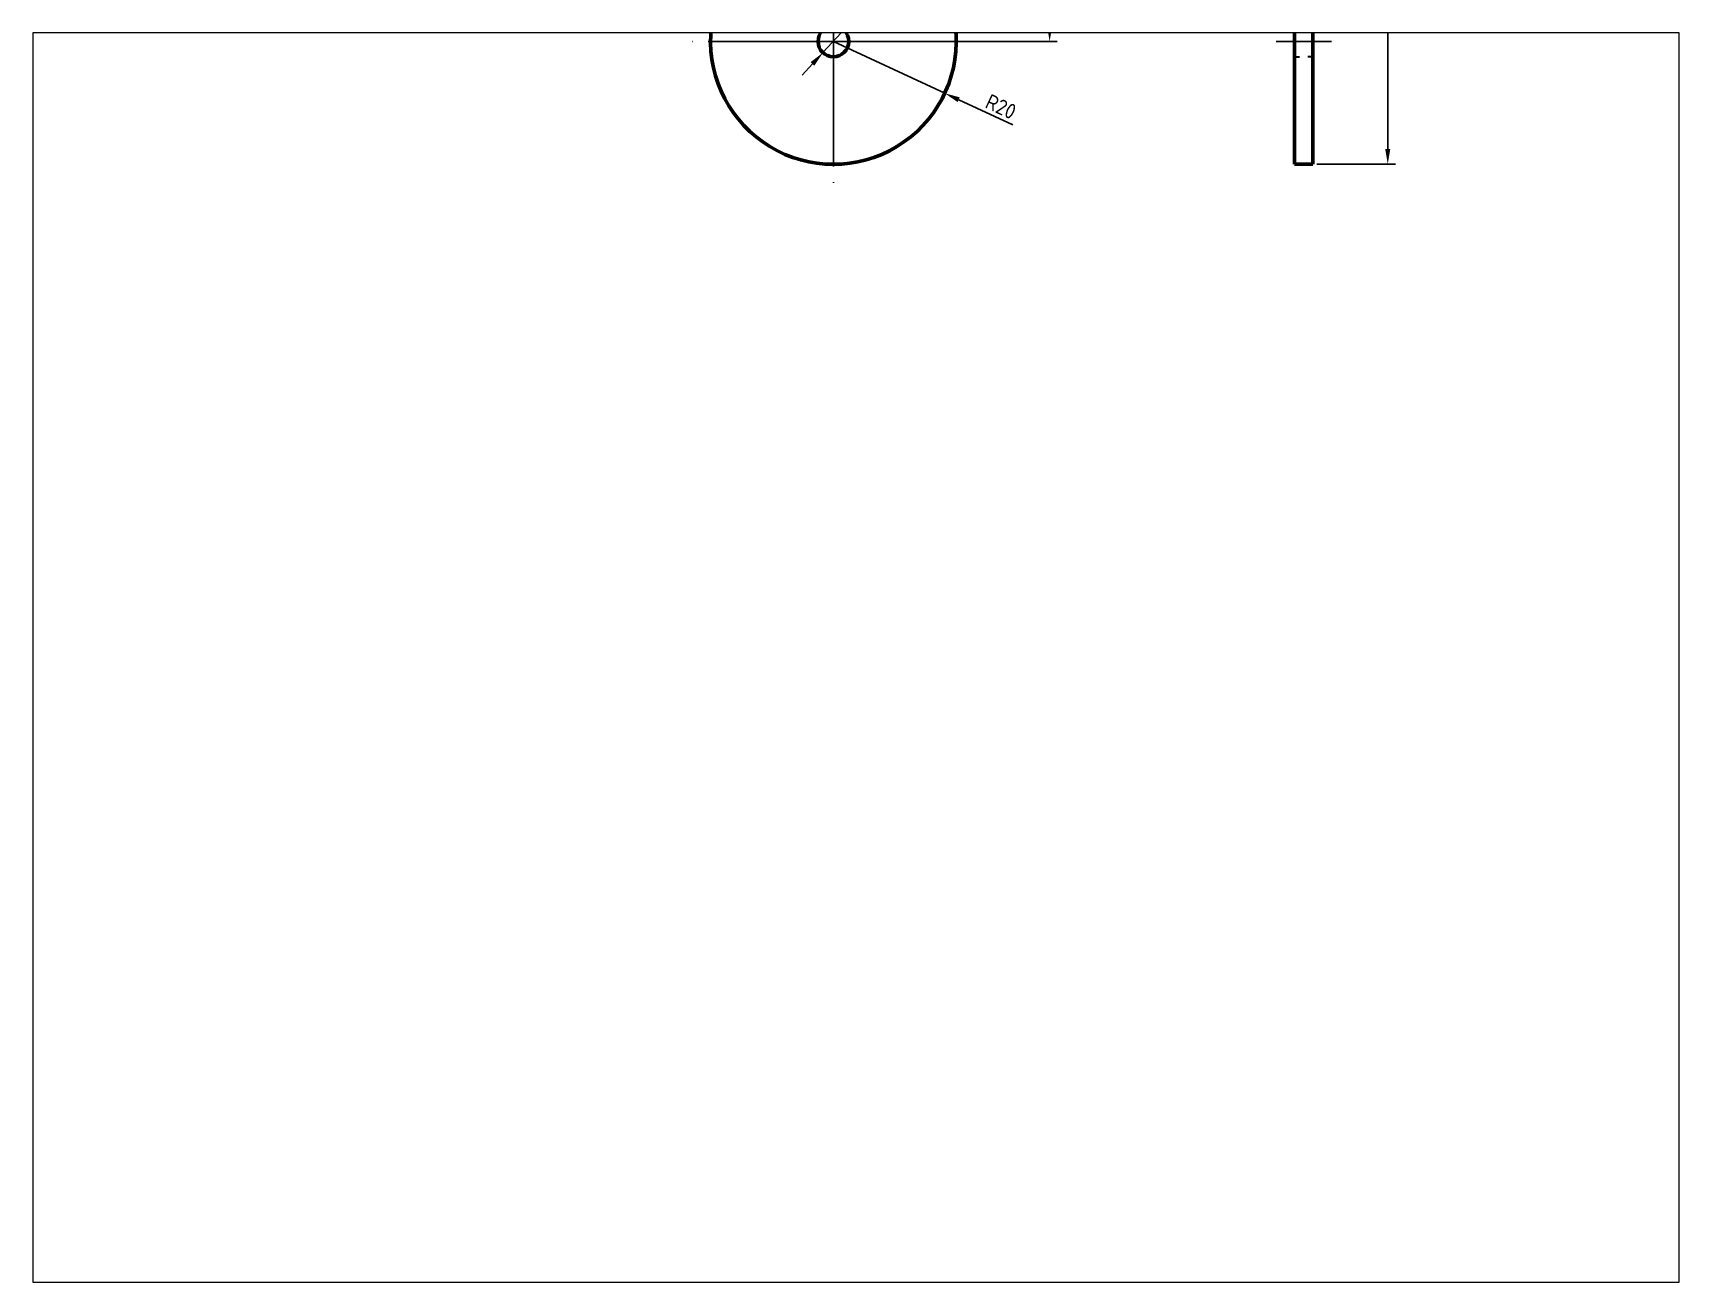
# Paper-space layout 'Layout2' of a CAD drawing. Header units: millimetres. Extents: x 26 to 231, y 20 to 176.
# The model-space entities are those that its viewports show. They can reach past a viewport. Long polylines and large blocks are cut down to what shows.
import ezdxf

# ---------------------------------------------------------------- set-up
doc = ezdxf.new("R2010")
doc.units = ezdxf.units.MM
for name, pattern in [('AM_ISO08W050', [18, 12, -1.5, 3, -1.5]), ('AM_ISO08W050x2', [9, 6, -0.75, 1.5, -0.75]), ('HIDDEN2', [4.7625, 3.175, -1.5875])]:
    doc.linetypes.add(name, pattern=pattern)
doc.layers.get('0').update_dxf_attribs({"lineweight": 60})
for name, color, linetype, lineweight in [('AM_7', 4, 'AM_ISO08W050', 25), ('Annotations', 50, 'Continuous', 30), ('Hidden Line', 7, 'HIDDEN2', 30)]:
    doc.layers.add(name, color=color, linetype=linetype, lineweight=lineweight)
doc.styles.get("Standard").update_dxf_attribs({"font": 'ISOCP.SHX'})
doc.dimstyles.new('Annotative', dxfattribs={"dimscale": 0, "dimtxt": 2.5, "dimasz": 2.5, "dimexe": 1.25, "dimexo": 0.625, "dimtad": 1, "dimtxsty": 'Standard', "dimcen": 2.5, "dimadec": 0, "dimazin": 0, "dimtfac": 1, "dimtmove": 0, "dimatfit": 3, "dimfxl": 1, "dimarcsym": 0})

# ---------------------------------------------------------------- blocks, each defined once
blk = doc.blocks.new('*D4')
at = {"layer": 'Annotations', "color": 0, "lineweight": -2, "transparency": 16777216}
for p, q in [((150.01, 401.29), (162.81, 401.29)), ((161.56, 398.79), (161.56, 182.79)), ((150.01, 180.29), (162.81, 180.29))]:
    blk.add_line(p, q, dxfattribs=at)
at = {"layer": 'Annotations', "color": 0, "transparency": 16777216}
for points in [[(161.15, 398.79), (161.98, 398.79), (161.56, 401.29)], [(161.15, 182.79), (161.98, 182.79), (161.56, 180.29)]]:
    blk.add_solid(points, dxfattribs=at)
at = {"layer": 'Defpoints', "color": 0, "transparency": 16777216}
for p in [(149.39, 401.29), (149.39, 180.29), (161.56, 180.29)]:
    blk.add_point(p, dxfattribs=at)
at = {"layer": 'Annotations', "color": 0, "transparency": 16777216, "insert": (159.69, 290.79), "char_height": 2.5, "attachment_point": 5, "rotation": 90}
blk.add_mtext('221', dxfattribs=at)
blk = doc.blocks.new('*D5')
at = {"layer": 'Annotations', "color": 0, "lineweight": -2, "transparency": 16777216}
for p, q in [((71.94, 263.28), (107.77, 263.28)), ((106.52, 202.78), (106.52, 260.78)), ((71.94, 200.28), (107.77, 200.28))]:
    blk.add_line(p, q, dxfattribs=at)
at = {"layer": 'Annotations', "color": 0, "transparency": 16777216}
for points in [[(106.11, 260.78), (106.94, 260.78), (106.52, 263.28)], [(106.11, 202.78), (106.94, 202.78), (106.52, 200.28)]]:
    blk.add_solid(points, dxfattribs=at)
at = {"layer": 'Defpoints', "color": 0, "transparency": 16777216}
for p in [(71.32, 263.28), (106.52, 263.28), (71.32, 200.28)]:
    blk.add_point(p, dxfattribs=at)
at = {"layer": 'Annotations', "color": 0, "transparency": 16777216, "insert": (104.65, 231.78), "char_height": 2.5, "attachment_point": 5, "rotation": 90}
blk.add_mtext('60', dxfattribs=at)
blk = doc.blocks.new('*D12')
at = {"layer": 'Annotations', "color": 0, "lineweight": -2, "transparency": 16777216}
for p, q in [((79.55, 209.15), (74.72, 203.94)), ((69.62, 198.45), (73.02, 202.11)), ((67.92, 196.61), (66.22, 194.78))]:
    blk.add_line(p, q, dxfattribs=at)
at = {"layer": 'Annotations', "color": 0, "transparency": 16777216}
for points in [[(74.41, 204.23), (75.02, 203.66), (73.02, 202.11)], [(67.61, 196.9), (68.22, 196.33), (69.62, 198.45)]]:
    blk.add_solid(points, dxfattribs=at)
at = {"layer": 'Defpoints', "color": 0, "transparency": 16777216}
for p in [(73.02, 202.11), (69.62, 198.45)]:
    blk.add_point(p, dxfattribs=at)
at = {"layer": 'Annotations', "color": 0, "transparency": 16777216, "insert": (76.61, 208.74), "char_height": 2.5, "attachment_point": 5, "rotation": 47.1324}
blk.add_mtext('∅5', dxfattribs=at)
blk = doc.blocks.new('*D18')
at = {"layer": 'Annotations', "color": 0, "lineweight": -2, "transparency": 16777216}
for p, q in [((71.32, 200.28), (89.45, 191.84)), ((100.52, 186.7), (91.72, 190.79))]:
    blk.add_line(p, q, dxfattribs=at)
at = {"layer": 'Annotations', "color": 0, "transparency": 16777216}
blk.add_solid([(91.89, 191.17), (91.54, 190.41), (89.45, 191.84)], dxfattribs=at)
at = {"layer": 'Defpoints', "color": 0, "transparency": 16777216}
for p in [(71.32, 200.28), (89.45, 191.84)]:
    blk.add_point(p, dxfattribs=at)
at = {"layer": 'Annotations', "color": 0, "transparency": 16777216, "insert": (98.59, 189.66), "char_height": 2.5, "attachment_point": 5, "rotation": 335.0537}
blk.add_mtext('R20', dxfattribs=at)

msp = doc.modelspace()

# ---------------------------------------------------------------- linework, layer by layer
for p, q in [((146.387, 401.293), (146.387, 180.293)), ((149.387, 180.293), (149.387, 401.293)), ((61.318, 375.099), (51.351, 201.426)), ((81.318, 375.099), (91.285, 201.426)), ((146.387, 180.293), (149.387, 180.293))]:
    msp.add_line(p, q)
msp.add_circle((71.318, 200.28), 2.5)
msp.add_arc((71.318, 200.28), 20, 176.7154, 3.2846)
at = {"layer": 'AM_7'}
for q in [(71.318, 223.28), (48.318, 200.28), (71.318, 177.28), (94.318, 200.28)]:
    msp.add_line((71.318, 200.28), q, dxfattribs=at)
at = {"layer": 'AM_7', "linetype": 'AM_ISO08W050x2'}
msp.add_line((143.387, 200.293), (152.387, 200.293), dxfattribs=at)
at = {"layer": 'Hidden Line'}
for p, q in [((146.387, 202.793), (147.177, 202.793)), ((149.387, 202.793), (148.56, 202.793)), ((146.387, 197.793), (147.177, 197.793)), ((149.387, 197.793), (148.56, 197.793)), ((146.387, 180.293), (149.387, 180.293))]:
    msp.add_line(p, q, dxfattribs=at)

# ---------------------------------------------------------------- dimensions: what is measured, and where the dimension line sits
at = {"layer": 'Annotations'}
dim = msp.add_linear_dim(base=(161.564, 180.293), p1=(149.387, 401.293), p2=(149.387, 180.293), angle=90, dimstyle='Annotative', dxfattribs=at)
dim.commit()
dim.dimension.update_dxf_attribs({"geometry": '*D4', "text_midpoint": (159.688, 290.793)})
dim = msp.add_linear_dim(base=(106.522, 263.28), p1=(71.318, 200.28), p2=(71.318, 263.28), angle=90, text='60', dimstyle='Annotative', dxfattribs=at)
dim.commit()
dim.dimension.update_dxf_attribs({"geometry": '*D5', "text_midpoint": (104.647, 231.78)})
dim = msp.add_diameter_dim_2p(p1=(69.617, 198.447), p2=(73.019, 202.112), dimstyle='Annotative', dxfattribs=at)
dim.commit()
dim.dimension.update_dxf_attribs({"geometry": '*D12', "text_midpoint": (77.986, 207.464)})
dim = msp.add_radius_dim(center=(71.318, 200.28), mpoint=(89.452, 191.844), dimstyle='Annotative', dxfattribs=at)
dim.commit()
dim.dimension.update_dxf_attribs({"geometry": '*D18', "text_midpoint": (97.797, 187.962), "dimtype": 164})

psp = doc.layouts.new('Layout2')

# ---------------------------------------------------------------- viewports
at = {"layer": '0'}
psp.add_viewport(center=(128.5, 97.5), size=(205.6, 156), view_center_point=(75, 100), view_height=203.3241, dxfattribs=at)

doc.saveas('drawing.dxf')
